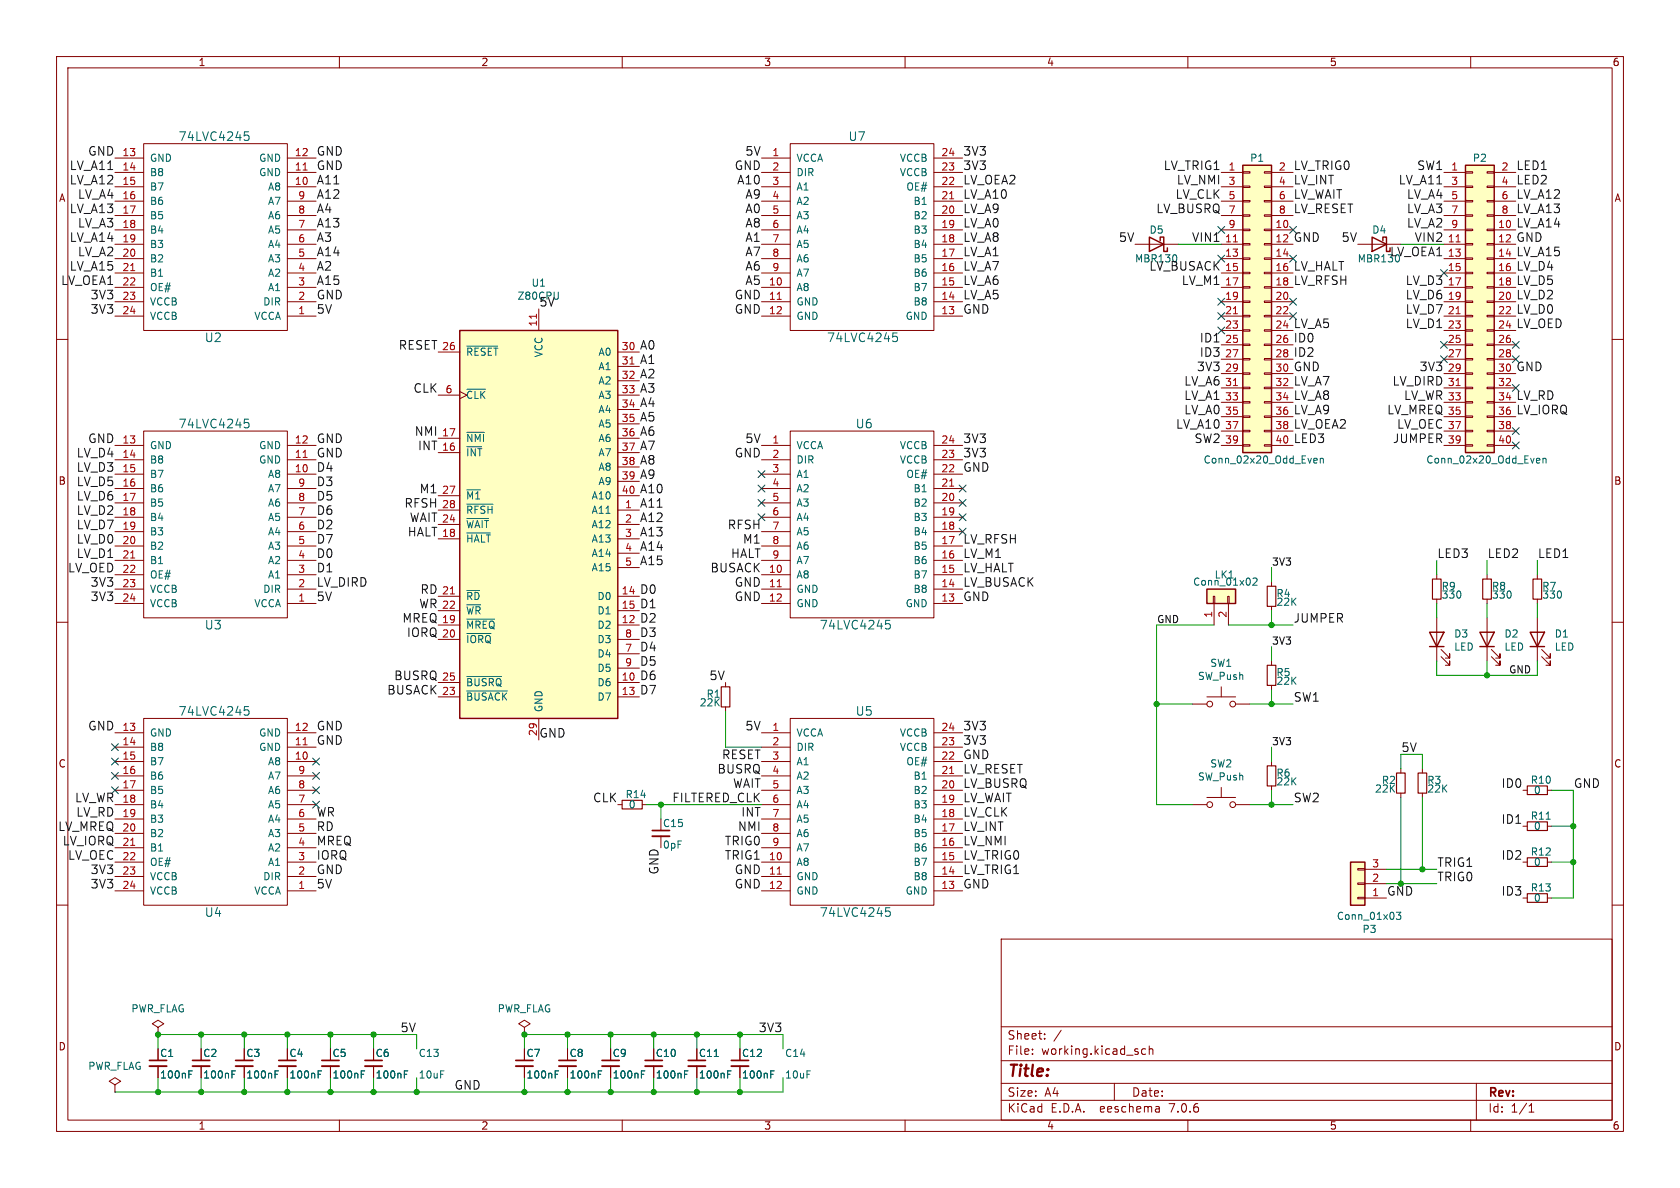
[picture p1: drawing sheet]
<svg xmlns="http://www.w3.org/2000/svg" width="297mm" height="210mm" viewBox="0 0 297 210" stroke-linecap="round" stroke-linejoin="round" font-family="sans-serif">
<defs><g id="words">
<text font-size="2.8" fill="#840000" x="178" y="190.9">Title:</text>
<g font-size="2.1" fill="#0f0f0f">
<text x="15.5" y="27.6">GND</text>
<text x="55.9" y="27.6">GND</text>
<text x="131.7" y="27.6">5V</text>
<text x="170.2" y="27.6">3V3</text>
<text x="12.3" y="32.7">LV_A12</text>
<text x="12.3" y="30.2">LV_A11</text>
<text x="13.7" y="35.2">LV_A4</text>
<text x="55.9" y="30.2">GND</text>
<text x="55.9" y="35.2">A12</text>
<text x="55.9" y="32.7">A11</text>
<text x="129.8" y="30.2">GND</text>
<text x="130.3" y="32.7">A10</text>
<text x="131.7" y="35.2">A9</text>
<text x="170.2" y="35.2">LV_A10</text>
<text x="170.2" y="32.7">LV_OEA2</text>
<text x="170.2" y="30.2">3V3</text>
<text x="205.7" y="30.2">LV_TRIG1</text>
<text x="207.8" y="35.2">LV_CLK</text>
<text x="208" y="32.7">LV_NMI</text>
<text x="228.6" y="35.2">LV_WAIT</text>
<text x="228.6" y="30.2">LV_TRIG0</text>
<text x="228.6" y="32.7">LV_INT</text>
<text x="247.2" y="32.7">LV_A11</text>
<text x="248.7" y="35.2">LV_A4</text>
<text x="250.5" y="30.2">SW1</text>
<text x="268" y="32.7">LED2</text>
<text x="268" y="35.2">LV_A12</text>
<text x="268" y="30.2">LED1</text>
<text x="12.3" y="37.8">LV_A13</text>
<text x="13.7" y="40.3">LV_A3</text>
<text x="55.9" y="37.8">A4</text>
<text x="55.9" y="40.3">A13</text>
<text x="131.7" y="37.8">A0</text>
<text x="131.7" y="40.3">A8</text>
<text x="170.2" y="40.3">LV_A0</text>
<text x="170.2" y="37.8">LV_A9</text>
<text x="204.4" y="37.8">LV_BUSRQ</text>
<text x="228.6" y="37.8">LV_RESET</text>
<text x="248.7" y="37.8">LV_A3</text>
<text x="248.7" y="40.3">LV_A2</text>
<text x="268" y="40.3">LV_A14</text>
<text x="268" y="37.8">LV_A13</text>
<text x="12.3" y="47.9">LV_A15</text>
<text x="12.3" y="42.9">LV_A14</text>
<text x="13.7" y="45.4">LV_A2</text>
<text x="55.9" y="45.4">A14</text>
<text x="55.9" y="47.9">A2</text>
<text x="55.9" y="42.9">A3</text>
<text x="131.7" y="47.9">A6</text>
<text x="131.7" y="42.9">A1</text>
<text x="131.7" y="45.4">A7</text>
<text x="170.2" y="45.4">LV_A1</text>
<text x="170.2" y="42.9">LV_A8</text>
<text x="170.2" y="47.9">LV_A7</text>
<text x="197.7" y="42.9">5V</text>
<text x="203.1" y="47.9">LV_BUSACK</text>
<text x="210.7" y="42.9">VIN1</text>
<text x="228.6" y="42.9">GND</text>
<text x="228.6" y="47.9">LV_HALT</text>
<text x="237.1" y="42.9">5V</text>
<text x="245.7" y="45.4">LV_OEA1</text>
<text x="250" y="42.9">VIN2</text>
<text x="268" y="45.4">LV_A15</text>
<text x="268" y="42.9">GND</text>
<text x="268" y="47.9">LV_D4</text>
<text x="10.7" y="50.5">LV_OEA1</text>
<text x="16" y="53">3V3</text>
<text x="55.9" y="50.5">A15</text>
<text x="55.9" y="53">GND</text>
<text x="129.8" y="53">GND</text>
<text x="131.7" y="50.5">A5</text>
<text x="170.2" y="50.5">LV_A6</text>
<text x="170.2" y="53">LV_A5</text>
<text x="208.9" y="50.5">LV_M1</text>
<text x="228.6" y="50.5">LV_RFSH</text>
<text x="248.4" y="50.5">LV_D3</text>
<text x="248.4" y="53">LV_D6</text>
<text x="268" y="53">LV_D2</text>
<text x="268" y="50.5">LV_D5</text>
<text x="16" y="55.6">3V3</text>
<text x="55.9" y="55.6">5V</text>
<text x="95.2" y="54.3">5V</text>
<text x="129.8" y="55.6">GND</text>
<text x="170.2" y="55.6">GND</text>
<text x="228.6" y="58.1">LV_A5</text>
<text x="248.4" y="55.6">LV_D7</text>
<text x="248.4" y="58.1">LV_D1</text>
<text x="268" y="55.6">LV_D0</text>
<text x="268" y="58.1">LV_OED</text>
<text x="70.4" y="61.9">RESET</text>
<text x="113" y="61.9">A0</text>
<text x="113" y="64.5">A1</text>
<text x="211.5" y="65.7">3V3</text>
<text x="212" y="60.6">ID1</text>
<text x="212" y="63.2">ID3</text>
<text x="228.6" y="65.7">GND</text>
<text x="228.6" y="60.6">ID0</text>
<text x="228.6" y="63.2">ID2</text>
<text x="250.9" y="65.7">3V3</text>
<text x="268" y="65.7">GND</text>
<text x="73" y="69.5">CLK</text>
<text x="113" y="67">A2</text>
<text x="113" y="69.5">A3</text>
<text x="209.3" y="70.8">LV_A1</text>
<text x="209.3" y="68.3">LV_A6</text>
<text x="228.6" y="70.8">LV_A8</text>
<text x="228.6" y="68.3">LV_A7</text>
<text x="246.1" y="68.3">LV_DIRD</text>
<text x="248.2" y="70.8">LV_WR</text>
<text x="268" y="70.8">LV_RD</text>
<text x="73.3" y="77.2">NMI</text>
<text x="113" y="77.2">A6</text>
<text x="113" y="72.1">A4</text>
<text x="113" y="74.6">A5</text>
<text x="207.8" y="75.9">LV_A10</text>
<text x="209.3" y="73.3">LV_A0</text>
<text x="228.6" y="73.3">LV_A9</text>
<text x="228.6" y="75.9">LV_OEA2</text>
<text x="245.2" y="73.3">LV_MREQ</text>
<text x="246.9" y="75.9">LV_OEC</text>
<text x="268" y="73.3">LV_IORQ</text>
<text x="13.5" y="81">LV_D4</text>
<text x="13.5" y="83.5">LV_D3</text>
<text x="15.5" y="78.4">GND</text>
<text x="55.9" y="83.5">D4</text>
<text x="55.9" y="81">GND</text>
<text x="55.9" y="78.4">GND</text>
<text x="73.8" y="79.7">INT</text>
<text x="113" y="82.2">A8</text>
<text x="113" y="79.7">A7</text>
<text x="129.8" y="81">GND</text>
<text x="131.7" y="78.4">5V</text>
<text x="170.2" y="81">3V3</text>
<text x="170.2" y="83.5">GND</text>
<text x="170.2" y="78.4">3V3</text>
<text x="211.1" y="78.4">SW2</text>
<text x="228.6" y="78.4">LED3</text>
<text x="246.2" y="78.4">JUMPER</text>
<text x="13.5" y="86">LV_D5</text>
<text x="13.5" y="88.6">LV_D6</text>
<text x="55.9" y="88.6">D5</text>
<text x="55.9" y="86">D3</text>
<text x="71.4" y="89.9">RFSH</text>
<text x="74.1" y="87.3">M1</text>
<text x="113" y="84.8">A9</text>
<text x="113" y="87.3">A10</text>
<text x="113" y="89.9">A11</text>
<text x="13.5" y="93.7">LV_D7</text>
<text x="13.5" y="91.1">LV_D2</text>
<text x="55.9" y="91.1">D6</text>
<text x="55.9" y="93.7">D2</text>
<text x="72" y="94.9">HALT</text>
<text x="72.4" y="92.4">WAIT</text>
<text x="113" y="92.4">A12</text>
<text x="113" y="94.9">A13</text>
<text x="128.6" y="93.7">RFSH</text>
<text x="12" y="101.3">LV_OED</text>
<text x="13.5" y="98.7">LV_D1</text>
<text x="13.5" y="96.2">LV_D0</text>
<text x="55.9" y="98.7">D0</text>
<text x="55.9" y="96.2">D7</text>
<text x="55.9" y="101.3">D1</text>
<text x="113" y="97.5">A14</text>
<text x="113" y="100">A15</text>
<text x="125.5" y="101.3">BUSACK</text>
<text x="129.2" y="98.7">HALT</text>
<text x="131.3" y="96.2">M1</text>
<text x="170.2" y="98.7">LV_M1</text>
<text x="170.2" y="96.2">LV_RFSH</text>
<text x="170.2" y="101.3">LV_HALT</text>
<text x="254" y="98.7">LED3</text>
<text x="262.9" y="98.7">LED2</text>
<text x="271.8" y="98.7">LED1</text>
<text x="16" y="106.4">3V3</text>
<text x="16" y="103.8">3V3</text>
<text x="55.9" y="106.4">5V</text>
<text x="55.9" y="103.8">LV_DIRD</text>
<text x="74.1" y="107.6">WR</text>
<text x="74.3" y="105.1">RD</text>
<text x="113" y="105.1">D0</text>
<text x="113" y="107.6">D1</text>
<text x="129.8" y="106.4">GND</text>
<text x="129.8" y="103.8">GND</text>
<text x="170.2" y="103.8">LV_BUSACK</text>
<text x="170.2" y="106.4">GND</text>
<text x="71.1" y="110.2">MREQ</text>
<text x="71.9" y="112.7">IORQ</text>
<text x="113" y="110.2">D2</text>
<text x="113" y="112.7">D3</text>
<text x="228.6" y="110.2">JUMPER</text>
<text x="113" y="117.8">D5</text>
<text x="113" y="115.3">D4</text>
<text x="68.4" y="122.9">BUSACK</text>
<text x="69.6" y="120.3">BUSRQ</text>
<text x="113" y="122.9">D7</text>
<text x="113" y="120.3">D6</text>
<text x="125.4" y="120.3">5V</text>
<text x="228.6" y="124.1">SW1</text>
<text x="15.5" y="129.2">GND</text>
<text x="55.9" y="129.2">GND</text>
<text x="55.9" y="131.8">GND</text>
<text x="95.2" y="130.5">GND</text>
<text x="131.7" y="129.2">5V</text>
<text x="170.2" y="131.8">3V3</text>
<text x="170.2" y="129.2">3V3</text>
<text x="126.8" y="136.8">BUSRQ</text>
<text x="127.6" y="134.3">RESET</text>
<text x="170.2" y="134.3">GND</text>
<text x="170.2" y="136.8">LV_RESET</text>
<text x="247.6" y="133">5V</text>
<text x="13.2" y="141.9">LV_WR</text>
<text x="104.8" y="141.9">CLK</text>
<text x="118.8" y="141.9">FILTERED_CLK</text>
<text x="129.5" y="139.4">WAIT</text>
<text x="170.2" y="141.9">LV_WAIT</text>
<text x="170.2" y="139.4">LV_BUSRQ</text>
<text x="228.6" y="141.9">SW2</text>
<text x="265.4" y="139.4">ID0</text>
<text x="278.1" y="139.4">GND</text>
<text x="10.2" y="147">LV_MREQ</text>
<text x="11" y="149.5">LV_IORQ</text>
<text x="13.4" y="144.5">LV_RD</text>
<text x="55.9" y="149.5">MREQ</text>
<text x="55.9" y="147">RD</text>
<text x="55.9" y="144.5">WR</text>
<text x="128.1" y="149.5">TRIG0</text>
<text x="130.4" y="147">NMI</text>
<text x="131" y="144.5">INT</text>
<text x="170.2" y="147">LV_INT</text>
<text x="170.2" y="149.5">LV_NMI</text>
<text x="170.2" y="144.5">LV_CLK</text>
<text x="265.4" y="145.7">ID1</text>
<text x="12" y="152.1">LV_OEC</text>
<text x="16" y="154.6">3V3</text>
<text x="55.9" y="154.6">GND</text>
<text x="55.9" y="152.1">IORQ</text>
<text x="116.5" y="154.7" transform="rotate(-90 116.5 154.7)">GND</text>
<text x="128.1" y="152.1">TRIG1</text>
<text x="129.8" y="154.6">GND</text>
<text x="170.2" y="154.6">LV_TRIG1</text>
<text x="170.2" y="152.1">LV_TRIG0</text>
<text x="254" y="155.9">TRIG0</text>
<text x="254" y="153.4">TRIG1</text>
<text x="265.4" y="152.1">ID2</text>
<text x="16" y="157.2">3V3</text>
<text x="55.9" y="157.2">5V</text>
<text x="129.8" y="157.2">GND</text>
<text x="170.2" y="157.2">GND</text>
<text x="265.4" y="158.4">ID3</text>
<text x="70.7" y="182.6">5V</text>
<text x="134.1" y="182.6">3V3</text>
<text x="80.3" y="192.7">GND</text>
</g>
<g font-size="2.1" fill="#006464">
<text x="31.5" y="25.1">74LVC4245</text>
<text x="149.9" y="25.1">U7</text>
<text x="36.1" y="60.7">U2</text>
<text x="146.1" y="60.7">74LVC4245</text>
<text x="31.5" y="75.9">74LVC4245</text>
<text x="151.2" y="75.9">U6</text>
<text x="36.1" y="111.5">U3</text>
<text x="144.8" y="111.5">74LVC4245</text>
<text x="31.5" y="126.7">74LVC4245</text>
<text x="151.2" y="126.7">U5</text>
<text x="36.1" y="162.3">U4</text>
<text x="144.8" y="162.3">74LVC4245</text>
</g>
<text font-size="2.1" fill="#009600" x="245.1" y="158.4">GND</text>
<g font-size="2.1" fill="#840000">
<text x="178" y="184">Sheet:</text>
<text x="178" y="186.7">File:</text>
<text x="184.1" y="186.7">working.kicad_sch</text>
<text x="178" y="196.9">KiCad</text>
<text x="178" y="194.1">Size:</text>
<text x="184.7" y="194.1">A4</text>
<text x="185.7" y="196.9">E.D.A.</text>
<text x="194.6" y="196.9">eeschema</text>
<text x="200" y="194.1">Date:</text>
<text x="207" y="196.9">7.0.6</text>
<text x="263" y="194.3">Rev:</text>
<text x="263" y="196.9">Id:</text>
<text x="267.1" y="196.9">1/1</text>
</g>
<g font-size="1.8" fill="#840000">
<text x="35" y="11.9">1</text>
<text x="85" y="11.9">2</text>
<text x="135" y="11.9">3</text>
<text x="185" y="11.9">4</text>
<text x="235" y="11.9">5</text>
<text x="285" y="11.9">6</text>
<text x="10.3" y="35.9">A</text>
<text x="285.3" y="35.9">A</text>
<text x="10.3" y="85.9">B</text>
<text x="285.3" y="85.9">B</text>
<text x="10.3" y="135.9">C</text>
<text x="285.3" y="135.9">C</text>
<text x="10.3" y="185.9">D</text>
<text x="285.3" y="185.9">D</text>
<text x="28.2" y="187">C1</text>
<text x="35.8" y="187">C2</text>
<text x="43.4" y="187">C3</text>
<text x="51.1" y="187">C4</text>
<text x="58.7" y="187">C5</text>
<text x="66.3" y="187">C6</text>
<text x="93" y="187">C7</text>
<text x="100.6" y="187">C8</text>
<text x="108.2" y="187">C9</text>
<text x="115.8" y="187">C10</text>
<text x="123.5" y="187">C11</text>
<text x="131.1" y="187">C12</text>
<text x="35" y="199.9">1</text>
<text x="85" y="199.9">2</text>
<text x="135" y="199.9">3</text>
<text x="185" y="199.9">4</text>
<text x="235" y="199.9">5</text>
<text x="285" y="199.9">6</text>
</g>
<g font-size="1.8" fill="#a90000">
<text x="21.5" y="27.7">13</text>
<text x="52" y="27.7">12</text>
<text x="136.5" y="27.7">1</text>
<text x="166.3" y="27.7">24</text>
<text x="21.5" y="30.2">14</text>
<text x="21.5" y="32.8">15</text>
<text x="21.5" y="35.3">16</text>
<text x="52" y="32.8">10</text>
<text x="52" y="30.2">11</text>
<text x="52.6" y="35.3">9</text>
<text x="136.5" y="30.2">2</text>
<text x="136.5" y="32.8">3</text>
<text x="136.5" y="35.3">4</text>
<text x="166.3" y="35.3">21</text>
<text x="166.3" y="32.8">22</text>
<text x="166.3" y="30.2">23</text>
<text x="217.1" y="30.2">1</text>
<text x="217.1" y="32.8">3</text>
<text x="217.1" y="35.3">5</text>
<text x="226" y="30.2">2</text>
<text x="226" y="32.8">4</text>
<text x="226" y="35.3">6</text>
<text x="256.5" y="30.2">1</text>
<text x="256.5" y="32.8">3</text>
<text x="256.5" y="35.3">5</text>
<text x="265.4" y="30.2">2</text>
<text x="265.4" y="32.8">4</text>
<text x="265.4" y="35.3">6</text>
<text x="21.5" y="37.8">17</text>
<text x="21.5" y="40.4">18</text>
<text x="52.6" y="40.4">7</text>
<text x="52.6" y="37.8">8</text>
<text x="136.5" y="37.8">5</text>
<text x="136.5" y="40.4">6</text>
<text x="166.3" y="40.4">19</text>
<text x="166.3" y="37.8">20</text>
<text x="217.1" y="37.8">7</text>
<text x="217.1" y="40.4">9</text>
<text x="225.4" y="40.4">10</text>
<text x="226" y="37.8">8</text>
<text x="256.5" y="37.8">7</text>
<text x="256.5" y="40.4">9</text>
<text x="264.8" y="40.4">10</text>
<text x="265.4" y="37.8">8</text>
<text x="21.5" y="42.9">19</text>
<text x="21.5" y="45.5">20</text>
<text x="52.6" y="45.5">5</text>
<text x="52.6" y="42.9">6</text>
<text x="136.5" y="42.9">7</text>
<text x="136.5" y="45.5">8</text>
<text x="166.3" y="45.5">17</text>
<text x="166.3" y="42.9">18</text>
<text x="216.5" y="42.9">11</text>
<text x="216.5" y="45.5">13</text>
<text x="225.4" y="42.9">12</text>
<text x="225.4" y="45.5">14</text>
<text x="255.9" y="42.9">11</text>
<text x="255.9" y="45.5">13</text>
<text x="264.8" y="42.9">12</text>
<text x="264.8" y="45.5">14</text>
<text x="21.5" y="48">21</text>
<text x="21.5" y="50.5">22</text>
<text x="21.5" y="53.1">23</text>
<text x="52.6" y="53.1">2</text>
<text x="52.6" y="50.5">3</text>
<text x="52.6" y="48">4</text>
<text x="135.8" y="50.5">10</text>
<text x="135.8" y="53.1">11</text>
<text x="136.5" y="48">9</text>
<text x="166.3" y="53.1">14</text>
<text x="166.3" y="50.5">15</text>
<text x="166.3" y="48">16</text>
<text x="216.5" y="48">15</text>
<text x="216.5" y="50.5">17</text>
<text x="216.5" y="53.1">19</text>
<text x="225.4" y="48">16</text>
<text x="225.4" y="50.5">18</text>
<text x="225.4" y="53.1">20</text>
<text x="255.9" y="48">15</text>
<text x="255.9" y="50.5">17</text>
<text x="255.9" y="53.1">19</text>
<text x="264.8" y="48">16</text>
<text x="264.8" y="50.5">18</text>
<text x="264.8" y="53.1">20</text>
<text x="21.5" y="55.6">24</text>
<text x="52.6" y="55.6">1</text>
<text x="95" y="57.8" transform="rotate(-90 95 57.8)">11</text>
<text x="135.8" y="55.6">12</text>
<text x="166.3" y="55.6">13</text>
<text x="216.5" y="55.6">21</text>
<text x="216.5" y="58.2">23</text>
<text x="225.4" y="55.6">22</text>
<text x="225.4" y="58.2">24</text>
<text x="255.9" y="55.6">21</text>
<text x="255.9" y="58.2">23</text>
<text x="264.8" y="55.6">22</text>
<text x="264.8" y="58.2">24</text>
<text x="78.1" y="62">26</text>
<text x="109.8" y="62">30</text>
<text x="109.8" y="64.5">31</text>
<text x="216.5" y="60.7">25</text>
<text x="216.5" y="63.2">27</text>
<text x="216.5" y="65.8">29</text>
<text x="225.4" y="60.7">26</text>
<text x="225.4" y="63.2">28</text>
<text x="225.4" y="65.8">30</text>
<text x="255.9" y="60.7">25</text>
<text x="255.9" y="63.2">27</text>
<text x="255.9" y="65.8">29</text>
<text x="264.8" y="60.7">26</text>
<text x="264.8" y="63.2">28</text>
<text x="264.8" y="65.8">30</text>
<text x="78.7" y="69.6">6</text>
<text x="109.8" y="67.1">32</text>
<text x="109.8" y="69.6">33</text>
<text x="216.5" y="68.3">31</text>
<text x="216.5" y="70.9">33</text>
<text x="225.4" y="68.3">32</text>
<text x="225.4" y="70.9">34</text>
<text x="255.9" y="68.3">31</text>
<text x="255.9" y="70.9">33</text>
<text x="264.8" y="68.3">32</text>
<text x="264.8" y="70.9">34</text>
<text x="78.1" y="77.2">17</text>
<text x="109.8" y="72.1">34</text>
<text x="109.8" y="74.7">35</text>
<text x="109.8" y="77.2">36</text>
<text x="216.5" y="73.4">35</text>
<text x="216.5" y="75.9">37</text>
<text x="225.4" y="73.4">36</text>
<text x="225.4" y="75.9">38</text>
<text x="255.9" y="73.4">35</text>
<text x="255.9" y="75.9">37</text>
<text x="264.8" y="73.4">36</text>
<text x="264.8" y="75.9">38</text>
<text x="21.5" y="78.5">13</text>
<text x="21.5" y="81">14</text>
<text x="21.5" y="83.6">15</text>
<text x="52" y="83.6">10</text>
<text x="52" y="81">11</text>
<text x="52" y="78.5">12</text>
<text x="78.1" y="79.8">16</text>
<text x="109.8" y="79.8">37</text>
<text x="109.8" y="82.3">38</text>
<text x="136.5" y="78.5">1</text>
<text x="136.5" y="81">2</text>
<text x="136.5" y="83.6">3</text>
<text x="166.3" y="83.6">22</text>
<text x="166.3" y="81">23</text>
<text x="166.3" y="78.5">24</text>
<text x="216.5" y="78.5">39</text>
<text x="225.4" y="78.5">40</text>
<text x="255.9" y="78.5">39</text>
<text x="264.8" y="78.5">40</text>
<text x="21.5" y="86.1">16</text>
<text x="21.5" y="88.6">17</text>
<text x="52.6" y="88.6">8</text>
<text x="52.6" y="86.1">9</text>
<text x="78.1" y="87.4">27</text>
<text x="78.1" y="89.9">28</text>
<text x="109.8" y="84.8">39</text>
<text x="109.8" y="87.4">40</text>
<text x="110.4" y="89.9">1</text>
<text x="136.5" y="86.1">4</text>
<text x="136.5" y="88.6">5</text>
<text x="166.3" y="88.6">20</text>
<text x="166.3" y="86.1">21</text>
<text x="21.5" y="91.2">18</text>
<text x="21.5" y="93.7">19</text>
<text x="52.6" y="93.7">6</text>
<text x="52.6" y="91.2">7</text>
<text x="78.1" y="95">18</text>
<text x="78.1" y="92.5">24</text>
<text x="110.4" y="92.5">2</text>
<text x="110.4" y="95">3</text>
<text x="136.5" y="91.2">6</text>
<text x="136.5" y="93.7">7</text>
<text x="166.3" y="93.7">18</text>
<text x="166.3" y="91.2">19</text>
<text x="21.5" y="96.3">20</text>
<text x="21.5" y="98.8">21</text>
<text x="21.5" y="101.3">22</text>
<text x="52.6" y="101.3">3</text>
<text x="52.6" y="98.8">4</text>
<text x="52.6" y="96.3">5</text>
<text x="110.4" y="97.5">4</text>
<text x="110.4" y="100.1">5</text>
<text x="135.8" y="101.3">10</text>
<text x="136.5" y="96.3">8</text>
<text x="136.5" y="98.8">9</text>
<text x="166.3" y="101.3">15</text>
<text x="166.3" y="98.8">16</text>
<text x="166.3" y="96.3">17</text>
<text x="21.5" y="103.9">23</text>
<text x="21.5" y="106.4">24</text>
<text x="52.6" y="106.4">1</text>
<text x="52.6" y="103.9">2</text>
<text x="78.1" y="105.2">21</text>
<text x="78.1" y="107.7">22</text>
<text x="109.8" y="105.2">14</text>
<text x="109.8" y="107.7">15</text>
<text x="135.8" y="103.9">11</text>
<text x="135.8" y="106.4">12</text>
<text x="166.3" y="106.4">13</text>
<text x="166.3" y="103.9">14</text>
<text x="78.1" y="110.2">19</text>
<text x="78.1" y="112.8">20</text>
<text x="109.8" y="110.2">12</text>
<text x="110.4" y="112.8">8</text>
<text x="214.4" y="109.3" transform="rotate(-90 214.4 109.3)">1</text>
<text x="216.9" y="109.3" transform="rotate(-90 216.9 109.3)">2</text>
<text x="110.4" y="115.3">7</text>
<text x="110.4" y="117.9">9</text>
<text x="78.1" y="122.9">23</text>
<text x="78.1" y="120.4">25</text>
<text x="109.8" y="120.4">10</text>
<text x="109.8" y="122.9">13</text>
<text x="21.5" y="129.3">13</text>
<text x="21.5" y="131.8">14</text>
<text x="52" y="131.8">11</text>
<text x="52" y="129.3">12</text>
<text x="136.5" y="129.3">1</text>
<text x="136.5" y="131.8">2</text>
<text x="166.3" y="131.8">23</text>
<text x="166.3" y="129.3">24</text>
<text x="21.5" y="134.4">15</text>
<text x="21.5" y="136.9">16</text>
<text x="52" y="134.4">10</text>
<text x="52.6" y="136.9">9</text>
<text x="136.5" y="134.4">3</text>
<text x="136.5" y="136.9">4</text>
<text x="166.3" y="136.9">21</text>
<text x="166.3" y="134.4">22</text>
<text x="21.5" y="139.4">17</text>
<text x="21.5" y="142">18</text>
<text x="52.6" y="142">7</text>
<text x="52.6" y="139.4">8</text>
<text x="136.5" y="139.4">5</text>
<text x="136.5" y="142">6</text>
<text x="166.3" y="142">19</text>
<text x="166.3" y="139.4">20</text>
<text x="21.5" y="144.5">19</text>
<text x="21.5" y="147.1">20</text>
<text x="21.5" y="149.6">21</text>
<text x="52.6" y="149.6">4</text>
<text x="52.6" y="147.1">5</text>
<text x="52.6" y="144.5">6</text>
<text x="136.5" y="144.5">7</text>
<text x="136.5" y="147.1">8</text>
<text x="136.5" y="149.6">9</text>
<text x="166.3" y="149.6">16</text>
<text x="166.3" y="147.1">17</text>
<text x="166.3" y="144.5">18</text>
<text x="21.5" y="152.1">22</text>
<text x="21.5" y="154.7">23</text>
<text x="52.6" y="154.7">2</text>
<text x="52.6" y="152.1">3</text>
<text x="135.8" y="152.1">10</text>
<text x="135.8" y="154.7">11</text>
<text x="166.3" y="154.7">14</text>
<text x="166.3" y="152.1">15</text>
<text x="242.5" y="156">2</text>
<text x="242.5" y="153.4">3</text>
<text x="21.5" y="157.2">24</text>
<text x="52.6" y="157.2">1</text>
<text x="135.8" y="157.2">12</text>
<text x="166.3" y="157.2">13</text>
<text x="242.5" y="158.5">1</text>
</g>
<g font-size="1.8" fill="#006464">
<text x="26.4" y="28.8">GND</text>
<text x="45.7" y="28.8">GND</text>
<text x="140.7" y="28.8">VCCA</text>
<text x="159" y="28.8">VCCB</text>
<text x="220.9" y="28.8">P1</text>
<text x="260.3" y="28.8">P2</text>
<text x="26.4" y="31.3">B8</text>
<text x="26.4" y="33.9">B7</text>
<text x="45.7" y="31.3">GND</text>
<text x="47.3" y="33.9">A8</text>
<text x="140.7" y="31.3">DIR</text>
<text x="140.7" y="33.9">A1</text>
<text x="159" y="31.3">VCCB</text>
<text x="160.1" y="33.9">OE#</text>
<text x="26.4" y="36.4">B6</text>
<text x="26.4" y="39">B5</text>
<text x="26.4" y="41.5">B4</text>
<text x="47.3" y="41.5">A5</text>
<text x="47.3" y="39">A6</text>
<text x="47.3" y="36.4">A7</text>
<text x="140.7" y="36.4">A2</text>
<text x="140.7" y="39">A3</text>
<text x="140.7" y="41.5">A4</text>
<text x="161.4" y="41.5">B3</text>
<text x="161.4" y="39">B2</text>
<text x="161.4" y="36.4">B1</text>
<text x="203.1" y="41.5">D5</text>
<text x="242.5" y="41.5">D4</text>
<text x="26.4" y="44">B3</text>
<text x="26.4" y="46.6">B2</text>
<text x="47.3" y="46.6">A3</text>
<text x="47.3" y="44">A4</text>
<text x="140.7" y="44">A5</text>
<text x="140.7" y="46.6">A6</text>
<text x="161.4" y="46.6">B5</text>
<text x="161.4" y="44">B4</text>
<text x="26.4" y="49.1">B1</text>
<text x="26.4" y="51.7">OE#</text>
<text x="47.3" y="51.7">A1</text>
<text x="47.3" y="49.1">A2</text>
<text x="91.4" y="53.2">Z80CPU</text>
<text x="93.9" y="50.9">U1</text>
<text x="140.7" y="51.7">A8</text>
<text x="140.7" y="49.1">A7</text>
<text x="161.4" y="51.7">B7</text>
<text x="161.4" y="49.1">B6</text>
<text x="26.4" y="54.2">VCCB</text>
<text x="26.4" y="56.7">VCCB</text>
<text x="44.9" y="56.7">VCCA</text>
<text x="46.4" y="54.2">DIR</text>
<text x="140.7" y="54.2">GND</text>
<text x="140.7" y="56.7">GND</text>
<text x="160" y="56.7">GND</text>
<text x="161.4" y="54.2">B8</text>
<text x="82.3" y="63.1">~{RESET}</text>
<text x="96.1" y="63.3" transform="rotate(-90 96.1 63.3)">VCC</text>
<text x="105.7" y="63.1">A0</text>
<text x="105.7" y="65.6">A1</text>
<text x="82.3" y="70.7">~{CLK}</text>
<text x="105.7" y="68.2">A2</text>
<text x="105.7" y="70.7">A3</text>
<text x="105.7" y="73.3">A4</text>
<text x="105.7" y="75.8">A5</text>
<text x="26.4" y="79.6">GND</text>
<text x="26.4" y="82.1">B8</text>
<text x="45.7" y="82.1">GND</text>
<text x="45.7" y="79.6">GND</text>
<text x="82.3" y="80.9">~{INT}</text>
<text x="82.3" y="78.3">~{NMI}</text>
<text x="105.7" y="78.3">A6</text>
<text x="105.7" y="80.9">A7</text>
<text x="105.7" y="83.4">A8</text>
<text x="140.7" y="79.6">VCCA</text>
<text x="140.7" y="82.1">DIR</text>
<text x="159" y="82.1">VCCB</text>
<text x="159" y="79.6">VCCB</text>
<text x="212.7" y="82.1">Conn_02x20_Odd_Even</text>
<text x="252.1" y="82.1">Conn_02x20_Odd_Even</text>
<text x="26.4" y="84.7">B7</text>
<text x="26.4" y="87.2">B6</text>
<text x="26.4" y="89.8">B5</text>
<text x="47.3" y="84.7">A8</text>
<text x="47.3" y="89.8">A6</text>
<text x="47.3" y="87.2">A7</text>
<text x="82.3" y="88.5">~{M1}</text>
<text x="104.5" y="88.5">A10</text>
<text x="105.7" y="86">A9</text>
<text x="140.7" y="84.7">A1</text>
<text x="140.7" y="87.2">A2</text>
<text x="140.7" y="89.8">A3</text>
<text x="160.1" y="84.7">OE#</text>
<text x="161.4" y="89.8">B2</text>
<text x="161.4" y="87.2">B1</text>
<text x="26.4" y="92.3">B4</text>
<text x="26.4" y="94.8">B3</text>
<text x="47.3" y="94.8">A4</text>
<text x="47.3" y="92.3">A5</text>
<text x="82.3" y="93.6">~{WAIT}</text>
<text x="82.3" y="91">~{RFSH}</text>
<text x="104.5" y="91">A11</text>
<text x="104.5" y="93.6">A12</text>
<text x="140.7" y="92.3">A4</text>
<text x="140.7" y="94.8">A5</text>
<text x="161.4" y="94.8">B4</text>
<text x="161.4" y="92.3">B3</text>
<text x="26.4" y="97.4">B2</text>
<text x="26.4" y="99.9">B1</text>
<text x="47.3" y="99.9">A2</text>
<text x="47.3" y="97.4">A3</text>
<text x="82.3" y="96.1">~{HALT}</text>
<text x="104.5" y="96.1">A13</text>
<text x="104.5" y="98.7">A14</text>
<text x="104.5" y="101.2">A15</text>
<text x="140.7" y="97.4">A6</text>
<text x="140.7" y="99.9">A7</text>
<text x="161.4" y="99.9">B6</text>
<text x="161.4" y="97.4">B5</text>
<text x="26.4" y="102.5">OE#</text>
<text x="26.4" y="105">VCCB</text>
<text x="26.4" y="107.5">VCCB</text>
<text x="44.9" y="107.5">VCCA</text>
<text x="46.4" y="105">DIR</text>
<text x="47.3" y="102.5">A1</text>
<text x="82.3" y="106.3">~{RD}</text>
<text x="105.5" y="106.3">D0</text>
<text x="140.7" y="102.5">A8</text>
<text x="140.7" y="105">GND</text>
<text x="140.7" y="107.5">GND</text>
<text x="160" y="107.5">GND</text>
<text x="161.4" y="105">B8</text>
<text x="161.4" y="102.5">B7</text>
<text x="210.8" y="103.7">Conn_01x02</text>
<text x="214.6" y="102.5">LK1</text>
<text x="225.6" y="105.8">R4</text>
<text x="225.6" y="107.3">22K</text>
<text x="254.8" y="104.5">R9</text>
<text x="254.8" y="106">330</text>
<text x="263.7" y="104.5">R8</text>
<text x="263.7" y="106">330</text>
<text x="272.6" y="104.5">R7</text>
<text x="272.6" y="106">330</text>
<text x="82.3" y="111.4">~{MREQ}</text>
<text x="82.3" y="113.9">~{IORQ}</text>
<text x="82.3" y="108.8">~{WR}</text>
<text x="105.5" y="111.4">D2</text>
<text x="105.5" y="108.8">D1</text>
<text x="105.5" y="113.9">D3</text>
<text x="257" y="112.9">D3</text>
<text x="265.9" y="112.9">D2</text>
<text x="274.8" y="112.9">D1</text>
<text x="105.5" y="116.4">D4</text>
<text x="105.5" y="119">D5</text>
<text x="213.9" y="118.1">SW1</text>
<text x="225.6" y="119.7">R5</text>
<text x="257" y="115.2">LED</text>
<text x="265.9" y="115.2">LED</text>
<text x="274.8" y="115.2">LED</text>
<text x="82.3" y="124.1">~{BUSACK}</text>
<text x="82.3" y="121.5">~{BUSRQ}</text>
<text x="96.1" y="126" transform="rotate(-90 96.1 126)">GND</text>
<text x="105.5" y="121.5">D6</text>
<text x="105.5" y="124.1">D7</text>
<text x="123.6" y="125.1">22K</text>
<text x="124.8" y="123.5">R1</text>
<text x="211.7" y="120.4">SW_Push</text>
<text x="225.6" y="121.3">22K</text>
<text x="26.4" y="130.4">GND</text>
<text x="45.7" y="130.4">GND</text>
<text x="140.7" y="130.4">VCCA</text>
<text x="159" y="130.4">VCCB</text>
<text x="26.4" y="132.9">B8</text>
<text x="26.4" y="135.5">B7</text>
<text x="45.7" y="132.9">GND</text>
<text x="47.3" y="135.5">A8</text>
<text x="140.7" y="132.9">DIR</text>
<text x="140.7" y="135.5">A1</text>
<text x="159" y="132.9">VCCB</text>
<text x="160.1" y="135.5">OE#</text>
<text x="213.9" y="135.9">SW2</text>
<text x="225.6" y="137.5">R6</text>
<text x="26.4" y="138">B6</text>
<text x="26.4" y="140.6">B5</text>
<text x="26.4" y="143.1">B4</text>
<text x="47.3" y="143.1">A5</text>
<text x="47.3" y="140.6">A6</text>
<text x="47.3" y="138">A7</text>
<text x="110.5" y="141.3">R14</text>
<text x="111.1" y="143.1">0</text>
<text x="140.7" y="138">A2</text>
<text x="140.7" y="140.6">A3</text>
<text x="140.7" y="143.1">A4</text>
<text x="161.4" y="143.1">B3</text>
<text x="161.4" y="140.6">B2</text>
<text x="161.4" y="138">B1</text>
<text x="211.7" y="138.2">SW_Push</text>
<text x="225.6" y="139">22K</text>
<text x="243" y="140.3">22K</text>
<text x="244.2" y="138.8">R2</text>
<text x="252.2" y="138.8">R3</text>
<text x="252.2" y="140.3">22K</text>
<text x="270.5" y="138.7">R10</text>
<text x="271.1" y="140.6">0</text>
<text x="26.4" y="145.6">B3</text>
<text x="26.4" y="148.2">B2</text>
<text x="47.3" y="148.2">A3</text>
<text x="47.3" y="145.6">A4</text>
<text x="117.1" y="146.4">C15</text>
<text x="140.7" y="145.6">A5</text>
<text x="140.7" y="148.2">A6</text>
<text x="161.4" y="148.2">B5</text>
<text x="161.4" y="145.6">B4</text>
<text x="270.5" y="145.1">R11</text>
<text x="271.1" y="146.9">0</text>
<text x="26.4" y="150.7">B1</text>
<text x="26.4" y="153.3">OE#</text>
<text x="26.4" y="155.8">VCCB</text>
<text x="46.4" y="155.8">DIR</text>
<text x="47.3" y="153.3">A1</text>
<text x="47.3" y="150.7">A2</text>
<text x="117.1" y="150.2">0pF</text>
<text x="140.7" y="153.3">A8</text>
<text x="140.7" y="155.8">GND</text>
<text x="140.7" y="150.7">A7</text>
<text x="161.4" y="155.8">B8</text>
<text x="161.4" y="153.3">B7</text>
<text x="161.4" y="150.7">B6</text>
<text x="270.5" y="151.4">R12</text>
<text x="271.1" y="153.3">0</text>
<text x="26.4" y="158.3">VCCB</text>
<text x="44.9" y="158.3">VCCA</text>
<text x="140.7" y="158.3">GND</text>
<text x="160" y="158.3">GND</text>
<text x="270.5" y="157.8">R13</text>
<text x="271.1" y="159.6">0</text>
<text x="236.2" y="162.8">Conn_01x03</text>
<text x="240.8" y="165.1">P3</text>
<text x="23.1" y="179.2">PWR_FLAG</text>
<text x="87.9" y="179.2">PWR_FLAG</text>
<text x="15.5" y="189.3">PWR_FLAG</text>
<text x="28.2" y="190.9">100nF</text>
<text x="35.8" y="190.9">100nF</text>
<text x="43.4" y="190.9">100nF</text>
<text x="51.1" y="190.9">100nF</text>
<text x="58.7" y="190.9">100nF</text>
<text x="66.3" y="190.9">100nF</text>
<text x="73.9" y="187">C13</text>
<text x="73.9" y="190.9">10uF</text>
<text x="93" y="190.9">100nF</text>
<text x="100.6" y="190.9">100nF</text>
<text x="108.2" y="190.9">100nF</text>
<text x="115.8" y="190.9">100nF</text>
<text x="123.5" y="190.9">100nF</text>
<text x="131.1" y="190.9">100nF</text>
<text x="138.7" y="187">C14</text>
<text x="138.7" y="190.9">10uF</text>
</g>
<g font-size="1.8" fill="#0f0f0f">
<text x="200.6" y="46.6">MBR130</text>
<text x="239.9" y="46.6">MBR130</text>
<text x="224.8" y="100.1">3V3</text>
<text x="204.5" y="110.2">GND</text>
<text x="224.8" y="114">3V3</text>
<text x="266.7" y="119.1">GND</text>
<text x="95" y="130.2" transform="rotate(-90 95 130.2)">29</text>
<text x="224.8" y="131.8">3V3</text>
</g>
</g></defs>
<g fill="none" stroke="#840000" stroke-width=".18">
<path d="M10 10h277v190h-277zM12 12h273v186h-273zM60 10v2M110 10v2M160 10v2M210 10v2M260 10v2M20.3 30.5h5.1M20.3 33h5.1M20.3 35.6h5.1M20.3 38.1h5.1M20.3 27.9h5.1"/>
<path d="M25.4 25.4h25.4v33h-25.4zM50.8 30.5h5.1M50.8 33h5.1M50.8 35.6h5.1M50.8 38.1h5.1M50.8 27.9h5.1M134.6 30.5h5.1M134.6 33h5.1M134.6 35.6h5.1M134.6 38.1h5.1M134.6 27.9h5.1M139.7 25.4h25.4v33h-25.4z"/>
<path d="M165.1 30.5h5.1M165.1 33h5.1M165.1 35.6h5.1M165.1 38.1h5.1M165.1 27.9h5.1M215.9 30.5h3.8M215.9 33h3.8M215.9 35.6h3.8M215.9 38.1h3.8M219.7 38h1.3v.2h-1.3zM219.7 35.4h1.3v.3h-1.3zM219.7 32.9h1.3v.2h-1.3z"/>
<path d="M219.7 30.4h1.3v.2h-1.3zM223.5 38h1.3v.2h-1.3zM223.5 35.4h1.3v.3h-1.3zM223.5 32.9h1.3v.2h-1.3zM223.5 30.4h1.3v.2h-1.3zM224.8 30.5h3.8M224.8 33h3.8M224.8 35.6h3.8M224.8 38.1h3.8M255.3 30.5h3.8M255.3 33h3.8M255.3 35.6h3.8"/>
<path d="M255.3 38.1h3.8M259.1 38h1.2v.2h-1.2zM259.1 35.4h1.2v.3h-1.2zM259.1 32.9h1.2v.2h-1.2zM259.1 30.4h1.2v.2h-1.2zM262.9 38h1.3v.2h-1.3zM262.9 35.4h1.3v.3h-1.3zM262.9 32.9h1.3v.2h-1.3zM262.9 30.4h1.3v.2h-1.3zM264.2 30.5h3.8M264.2 33h3.8M264.2 35.6h3.8"/>
<path d="M264.2 38.1h3.8M10 60h2M20.3 43.2h5.1M20.3 40.6h5.1M20.3 45.7h5.1M20.3 48.3h5.1M20.3 50.8h5.1M20.3 53.3h5.1M20.3 55.9h5.1M50.8 43.2h5.1M50.8 40.6h5.1M50.8 45.7h5.1"/>
<path d="M50.8 48.3h5.1M50.8 50.8h5.1M50.8 53.3h5.1M50.8 55.9h5.1M95.2 54.6v3.8M134.6 43.2h5.1M134.6 40.6h5.1M134.6 45.7h5.1M134.6 48.3h5.1M134.6 50.8h5.1M134.6 53.3h5.1M134.6 55.9h5.1"/>
<path d="M165.1 43.2h5.1M165.1 40.6h5.1M165.1 45.7h5.1M165.1 48.3h5.1M165.1 50.8h5.1M165.1 53.3h5.1M165.1 55.9h5.1M200.7 43.2h7.6M215.9 43.2h3.8M215.9 40.6h3.8M215.9 45.7h3.8M215.9 48.3h3.8"/>
<path d="M215.9 50.8h3.8M215.9 53.3h3.8M215.9 55.9h3.8M215.9 58.4h3.8M219.7 58.3h1.3v.2h-1.3zM219.7 55.8h1.3v.2h-1.3zM219.7 53.2h1.3v.3h-1.3zM219.7 50.7h1.3v.2h-1.3zM219.7 48.1h1.3v.3h-1.3zM219.7 45.6h1.3v.2h-1.3zM219.7 43.1h1.3v.2h-1.3zM219.7 40.5h1.3v.3h-1.3z"/>
<path d="M223.5 58.3h1.3v.2h-1.3zM223.5 55.8h1.3v.2h-1.3zM223.5 53.2h1.3v.3h-1.3zM223.5 50.7h1.3v.2h-1.3zM223.5 48.1h1.3v.3h-1.3zM223.5 45.6h1.3v.2h-1.3zM223.5 43.1h1.3v.2h-1.3zM223.5 40.5h1.3v.3h-1.3zM224.8 43.2h3.8M224.8 40.6h3.8M224.8 45.7h3.8M224.8 48.3h3.8"/>
<path d="M224.8 50.8h3.8M224.8 53.3h3.8M224.8 55.9h3.8M224.8 58.4h3.8M240 43.2h5.1M255.3 43.2h3.8M255.3 40.6h3.8M255.3 45.7h3.8M255.3 48.3h3.8M255.3 50.8h3.8M255.3 53.3h3.8M255.3 55.9h3.8"/>
<path d="M255.3 58.4h3.8M259.1 58.3h1.2v.2h-1.2zM259.1 55.8h1.2v.2h-1.2zM259.1 53.2h1.2v.3h-1.2zM259.1 50.7h1.2v.2h-1.2zM259.1 48.1h1.2v.3h-1.2zM259.1 45.6h1.2v.2h-1.2zM259.1 43.1h1.2v.2h-1.2zM259.1 40.5h1.2v.3h-1.2zM262.9 58.3h1.3v.2h-1.3zM262.9 55.8h1.3v.2h-1.3zM262.9 53.2h1.3v.3h-1.3z"/>
<path d="M262.9 50.7h1.3v.2h-1.3zM262.9 48.1h1.3v.3h-1.3zM262.9 45.6h1.3v.2h-1.3zM262.9 43.1h1.3v.2h-1.3zM262.9 40.5h1.3v.3h-1.3zM264.2 43.2h3.8M264.2 40.6h3.8M264.2 45.7h3.8M264.2 48.3h3.8M264.2 50.8h3.8M264.2 53.3h3.8M264.2 55.9h3.8"/>
<path d="M264.2 58.4h3.8M285 60h2M20.3 78.7h5.1M25.4 76.2h25.4v33h-25.4zM50.8 78.7h5.1M77.5 77.5h3.8M77.5 62.2h3.8M77.5 69.9h3.8M81.3 69.2l1.2 .7-1.2 .6M109.2 77.5h3.8M109.2 62.2h3.8M109.2 64.8h3.8"/>
<path d="M109.2 67.3h3.8M109.2 69.9h3.8M109.2 72.4h3.8M109.2 74.9h3.8M134.6 78.7h5.1M139.7 76.2h25.4v33h-25.4zM165.1 78.7h5.1M215.9 61h3.8M215.9 63.5h3.8M215.9 66h3.8M215.9 68.6h3.8M215.9 71.1h3.8"/>
<path d="M215.9 73.7h3.8M215.9 76.2h3.8M215.9 78.7h3.8M219.7 78.6h1.3v.3h-1.3zM219.7 76.1h1.3v.2h-1.3zM219.7 73.5h1.3v.3h-1.3zM219.7 71h1.3v.2h-1.3zM219.7 68.5h1.3v.2h-1.3zM219.7 65.9h1.3v.3h-1.3zM219.7 63.4h1.3v.2h-1.3zM219.7 60.8h1.3v.3h-1.3zM223.5 78.6h1.3v.3h-1.3z"/>
<path d="M223.5 76.1h1.3v.2h-1.3zM223.5 73.5h1.3v.3h-1.3zM223.5 71h1.3v.2h-1.3zM223.5 68.5h1.3v.2h-1.3zM223.5 65.9h1.3v.3h-1.3zM223.5 63.4h1.3v.2h-1.3zM223.5 60.8h1.3v.3h-1.3zM224.8 61h3.8M224.8 63.5h3.8M224.8 66h3.8M224.8 68.6h3.8M224.8 71.1h3.8"/>
<path d="M224.8 73.7h3.8M224.8 76.2h3.8M224.8 78.7h3.8M255.3 61h3.8M255.3 63.5h3.8M255.3 66h3.8M255.3 68.6h3.8M255.3 71.1h3.8M255.3 73.7h3.8M255.3 76.2h3.8M255.3 78.7h3.8M259.1 78.6h1.2v.3h-1.2z"/>
<path d="M259.1 76.1h1.2v.2h-1.2zM259.1 73.5h1.2v.3h-1.2zM259.1 71h1.2v.2h-1.2zM259.1 68.5h1.2v.2h-1.2zM259.1 65.9h1.2v.3h-1.2zM259.1 63.4h1.2v.2h-1.2zM259.1 60.8h1.2v.3h-1.2zM262.9 78.6h1.3v.3h-1.3zM262.9 76.1h1.3v.2h-1.3zM262.9 73.5h1.3v.3h-1.3zM262.9 71h1.3v.2h-1.3zM262.9 68.5h1.3v.2h-1.3z"/>
<path d="M262.9 65.9h1.3v.3h-1.3zM262.9 63.4h1.3v.2h-1.3zM262.9 60.8h1.3v.3h-1.3zM264.2 61h3.8M264.2 63.5h3.8M264.2 66h3.8M264.2 68.6h3.8M264.2 71.1h3.8M264.2 73.7h3.8M264.2 76.2h3.8M264.2 78.7h3.8M20.3 83.8h5.1"/>
<path d="M20.3 81.3h5.1M20.3 86.4h5.1M20.3 88.9h5.1M20.3 91.4h5.1M20.3 94h5.1M20.3 96.5h5.1M20.3 99.1h5.1M50.8 83.8h5.1M50.8 81.3h5.1M50.8 86.4h5.1M50.8 88.9h5.1M50.8 91.4h5.1"/>
<path d="M50.8 94h5.1M50.8 96.5h5.1M50.8 99.1h5.1M77.5 90.2h3.8M77.5 80h3.8M77.5 95.3h3.8M77.5 92.7h3.8M77.5 87.6h3.8M109.2 90.2h3.8M109.2 80h3.8M109.2 95.3h3.8M109.2 92.7h3.8"/>
<path d="M109.2 87.6h3.8M109.2 82.6h3.8M109.2 85.1h3.8M109.2 97.8h3.8M134.6 83.8h5.1M134.6 81.3h5.1M134.6 86.4h5.1M134.6 88.9h5.1M134.6 91.4h5.1M134.6 94h5.1M134.6 96.5h5.1M134.6 99.1h5.1"/>
<path d="M165.1 83.8h5.1M165.1 81.3h5.1M165.1 86.4h5.1M165.1 88.9h5.1M165.1 91.4h5.1M165.1 94h5.1M165.1 96.5h5.1M165.1 99.1h5.1M10 110h2M20.3 106.7h5.1M20.3 104.1h5.1M20.3 101.6h5.1"/>
<path d="M50.8 106.7h5.1M50.8 104.1h5.1M50.8 101.6h5.1M77.5 110.5h3.8M77.5 105.4h3.8M77.5 108h3.8M77.5 113h3.8M109.2 110.5h3.8M109.2 105.4h3.8M109.2 108h3.8M109.2 113h3.8M109.2 100.3h3.8"/>
<path d="M109.2 115.6h3.8M109.2 118.1h3.8M134.6 106.7h5.1M134.6 104.1h5.1M134.6 101.6h5.1M165.1 106.7h5.1M165.1 104.1h5.1M165.1 101.6h5.1M214.5 105.4h.3v1.3h-.3zM214.6 106.7v3.8M217 105.4h.3v1.3h-.3zM217.2 106.7v3.8"/>
<path d="M224.8 102.9v.7M224.8 107.2v.8M224.8 116.8v.8M254 101.6v.8M254 105.9v.8M254 109.2v7.6M254.8 116.1l1.5 1.5v-.8v.8h-.8M254.8 114.8l1.5 1.5v-.7v.7h-.8M262.9 101.6v.8M262.9 105.9v.8M262.9 109.2v7.6M263.7 116.1l1.5 1.5v-.8v.8h-.8"/>
<path d="M263.7 114.8l1.5 1.5v-.7v.7h-.8M271.8 101.6v.8M271.8 105.9v.8M271.8 109.2v7.6M272.5 116.1l1.6 1.5v-.8v.8h-.8M272.5 114.8l1.6 1.5v-.7v.7h-.8M285 110h2M20.3 139.7h5.1M20.3 129.5h5.1M20.3 132.1h5.1M20.3 137.2h5.1M20.3 134.6h5.1"/>
<path d="M25.4 127h25.4v33h-25.4zM50.8 139.7h5.1M50.8 129.5h5.1M50.8 132.1h5.1M50.8 137.2h5.1M50.8 134.6h5.1M77.5 123.2h3.8M77.5 120.7h3.8M95.2 127v3.8M109.2 123.2h3.8M109.2 120.7h3.8M128.3 120.7v.7"/>
<path d="M128.3 125v.7M134.6 139.7h5.1M134.6 129.5h5.1M134.6 132.1h5.1M134.6 137.2h5.1M134.6 134.6h5.1M139.7 127h25.4v33h-25.4zM165.1 139.7h5.1M165.1 129.5h5.1M165.1 132.1h5.1M165.1 137.2h5.1M165.1 134.6h5.1"/>
<path d="M210.8 124.5h2.6M213.4 123.2h5M215.9 121.4v1.8M215.9 139.2v1.8M218.4 124.5h2.6M224.8 121.2v.7M224.8 134.6v.8M224.8 138.9v.8M247.6 135.9v.8M251.5 135.9v.8M269.2 139.7h.8M273.6 139.7h.7"/>
<path d="M10 160h2M20.3 152.4h5.1M20.3 142.2h5.1M20.3 154.9h5.1M20.3 157.5h5.1M20.3 149.9h5.1M20.3 147.3h5.1M20.3 144.8h5.1M50.8 152.4h5.1M50.8 142.2h5.1M50.8 154.9h5.1M50.8 157.5h5.1"/>
<path d="M50.8 149.9h5.1M50.8 147.3h5.1M50.8 144.8h5.1M109.2 142.2h.8M113.5 142.2h.8M116.8 147.8v2.1M134.6 152.4h5.1M134.6 142.2h5.1M134.6 154.9h5.1M134.6 157.5h5.1M134.6 149.9h5.1M134.6 147.3h5.1"/>
<path d="M134.6 144.8h5.1M165.1 152.4h5.1M165.1 142.2h5.1M165.1 154.9h5.1M165.1 157.5h5.1M165.1 149.9h5.1M165.1 147.3h5.1M165.1 144.8h5.1M210.8 142.2h2.6M213.4 141h5M218.4 142.2h2.6M240 153.5h1.3v.3h-1.3z"/>
<path d="M240 156.1h1.3v.2h-1.3zM240 158.6h1.3v.3h-1.3zM241.3 158.8h3.8M241.3 156.2h3.8M241.3 153.7h3.8M247.6 140.2v.8M251.5 140.2v.8M269.2 152.4h.8M269.2 146.1h.8M269.2 158.8h.8M273.6 152.4h.7M273.6 146.1h.7"/>
<path d="M273.6 158.8h.7M285 160h2M177 166h108v32h-108zM20.3 191.8l1-.7-1-.6-1 .6 1 .7v1.2M20.3 193h.1M27.9 181.6l1.1-.6-1.1-.7-1 .7 1 .6v1.3M27.9 182.9h.1M27.9 188.5v2M35.6 188.5v2M43.2 188.5v2M50.8 188.5v2M58.4 188.5v2"/>
<path d="M60 198v2M66 188.5v2M92.7 181.6l1-.6-1-.7-1 .7 1 .6v1.3M92.7 182.9h.1M92.7 188.5v2M100.3 188.5v2M107.9 188.5v2M110 198v2M115.6 188.5v2M123.2 188.5v2M130.8 188.5v2M160 198v2"/>
<path d="M177 194.5h108M177 191.5h108M177 187.5h108M177 181.5h108M182.5 186.3v.1M182.5 185.5v.1M184.7 183.6v.1M184.7 182.8v.1M187.6 182.1l-1.3 2M197 191.5v3M202.5 185.5l-.4-.1-.3 .3v.4l.2 .2h.5M203.2 185.5l.2-.1 .3 .1 .1 .9"/>
<path d="M203.2 184.9v1.5M204.9 195.7l.1 .9M205 196.5l-.2 .1M205 196h-.2M210 198v2M260 198v2M261 191.5v6.5M270.3 196.6h.9M270.3 195.5l.4-.4v1.5"/>
<circle cx="213.9" cy="124.5" r=".51"/>
<circle cx="217.9" cy="124.5" r=".51"/>
<circle cx="213.9" cy="142.2" r=".51"/>
<circle cx="217.9" cy="142.2" r=".51"/>
</g>
<g fill="none" stroke="#840000" stroke-width=".2">
<path d="M224 117.6h1.6v3.6h-1.6zM224 103.6h1.6v3.6h-1.6zM253.2 102.4h1.6v3.5h-1.6zM262.1 102.4h1.6v3.5h-1.6zM271 102.4h1.5v3.5h-1.5zM127.5 121.4h1.5v3.6h-1.5zM224 135.4h1.6v3.5h-1.6zM246.9 136.7h1.5v3.5h-1.5zM250.7 136.7h1.5v3.5h-1.5zM270 138.9h3.6v1.6h-3.6zM110 141.5h3.5v1.5h-3.5zM270 151.6h3.6v1.6h-3.6z"/>
<path d="M270 145.3h3.6v1.5h-3.6zM270 158h3.6v1.5h-3.6z"/>
</g>
<g fill="none" stroke="#840000" stroke-width=".33">
<path d="M115.3 147.8h3.1M26.4 188.5h3.1M34 188.5h3.1M41.7 188.5h3M49.3 188.5h3M56.9 188.5h3M64.5 188.5h3.1M91.2 188.5h3M98.8 188.5h3.1M106.4 188.5h3.1M114 188.5h3.1M121.7 188.5h3"/>
<path d="M129.3 188.5h3"/>
</g>
<g fill="none" stroke="#840000" stroke-width=".3">
<path d="M115.3 146.8h3.1M26.4 187.5h3.1M34 187.5h3.1M41.7 187.5h3M49.3 187.5h3M56.9 187.5h3M64.5 187.5h3.1M91.2 187.5h3M98.8 187.5h3.1M106.4 187.5h3.1M114 187.5h3.1M121.7 187.5h3"/>
<path d="M129.3 187.5h3"/>
</g>
<g fill="none" stroke="#006464" stroke-width=".18">
<path d="M43.2 24l.5-.1 .3 .3-.1 .6h-.7M43.2 23.3h.8M98.7 51.6l-.1 1.2M157.9 58.9h.7M157.9 59.5l.5-.1 .3 .3-.2 .6h-.6M208 45.3v.5M43.2 74.8l.5-.1 .3 .3-.1 .6h-.7M43.2 74.1h.8M82.5 76.4h3.2M82.5 61.2h5.5M82.5 68.8h3.3M82.5 94.2h4.2"/>
<path d="M82.5 91.7h3.9M82.5 86.6h2.4M82.5 89.1h4.7M232.4 81l.4 .1 .1 .2-.6 .1M232.8 81.8l-.4 .1M233.4 81.1l.2-.1 .3 .1 .1 .8M233.4 81v.9M271.8 81l.4 .1v.2l-.6 .1M272.2 81.8l-.4 .1M272.8 81.1l.2-.1 .3 .1v.8M272.8 81v.9M82.5 109.4h5"/>
<path d="M82.5 112h4.3M82.5 104.4h2.3M82.5 119.6h6.2M156.6 110.3l.5-.1 .3 .3-.1 .6h-.7M156.6 109.7h.7M221.5 102.3l.5-.1 .2 .3-.7 .9h.7M43.2 124.9h.8M43.2 125.6l.5-.1 .3 .3-.1 .6h-.7M82.5 122.1h7.2M273.3 144.8h.8M156.6 160.5h.7M156.6 161.1l.5-.1 .3 .3-.1 .6h-.7"/>
<path d="M246.9 161.3h.7l-.4 .4 .4 .2v.5l-.2 .1-.5-.1M33.4 189.9h.4M33.4 189.3h.6M41 189.9h.4M41 189.3h.6M48.6 189.9h.4M48.6 189.3h.6M56.2 189.9h.5M56.2 189.3h.6M63.9 189.9h.4M63.9 189.3h.6M71.5 189.9h.4"/>
<path d="M71.5 189.3h.6M98.2 189.9h.4M98.2 189.3h.6M105.8 189.9h.4M105.8 189.3h.6M113.4 189.9h.4M113.4 189.3h.6M121 189.9h.4M121 189.3h.6M126.3 186.8h.7M128.6 189.9h.5M128.6 189.3h.6"/>
<path d="M136.3 189.9h.4M136.3 189.3h.6"/>
</g>
<g fill="none" stroke="#840000" stroke-width=".25">
<path d="M219.7 29.2h5.1v50.8h-5.1zM259.1 29.2h5.1v50.8h-5.1zM81.3 58.4h27.9v68.6h-27.9zM203.2 41.9l2.5 1.3-2.5 1.3zM205.1 42.5v-.6h.6v2.6h.7v-.7M242.6 41.9l2.5 1.3-2.5 1.3zM244.5 42.5v-.6h.6v2.6h.6v-.7M213.4 104.1h5v2.6h-5zM252.7 111.8h2.6l-1.3 2.5zM252.7 114.3h2.6M261.6 111.8h2.6l-1.3 2.5zM261.6 114.3h2.6"/>
<path d="M270.5 111.8h2.5l-1.2 2.5zM270.5 114.3h2.5M238.8 152.4h2.5v7.6h-2.5z"/>
</g>
<g fill="#ffffc2" stroke="#ffffc2" stroke-width=".18">
<path d="M238.8 152.4h2.5v7.6h-2.5z"/>
<path d="M219.7 29.2h5.1v50.8h-5.1z"/>
<path d="M213.4 104.1h5v2.6h-5z"/>
<path d="M259.1 29.2h5.1v50.8h-5.1z"/>
<path d="M81.3 58.4h27.9v68.6h-27.9z"/>
</g>
<g fill="none" stroke="#a90000" stroke-width=".18">
<path d="M53.6 30.1h.7M167.9 35.1h.7M23.1 47.8h.7M94.8 55.5v.8M137.4 52.9h.7M218 42.8h.8M218 55.5h.8M257.4 42.8h.7M257.4 55.5h.7M111.4 64.4h.7M218 68.2h.8M257.4 68.2h.7"/>
<path d="M23.1 98.6h.7M53.6 80.9h.7M167.9 85.9h.7M79.6 105h.7M137.4 103.7h.7M53.6 131.7h.7M167.9 136.7h.7M23.1 149.4h.7M137.4 154.5h.7"/>
</g>
<g fill="none" stroke="#009600" stroke-width=".18">
<path d="M208.3 43.2h7.6M247.6 43.2h7.7M254 99.1v2.5M262.9 99.1v2.5M271.8 99.1v2.5M214.6 110.5h-10.1v31.7h6.3M217.2 110.5h11.4M224.8 100.3v2.6M224.8 108v2.5M224.8 114.3v2.5M254 116.8v2.6h17.8v-2.6M254 106.7v2.5"/>
<path d="M262.9 106.7v2.5M262.9 116.8v2.6M271.8 106.7v2.5M128.3 125.7v6.4h6.3M204.5 124.5h6.3M221 124.5h7.6M224.8 121.9v2.6M224.8 132.1v2.5M224.8 139.7v2.5M247.6 135.9v-2.5h3.9v2.5M274.3 139.7h3.8v19.1h-3.8M114.3 142.2h20.3"/>
<path d="M116.8 142.2v2.6M221 142.2h7.6M245.1 153.7h8.9M247.6 141v15.2h6.4M251.5 141v12.7M274.3 152.4h3.8M274.3 146.1h3.8M27.9 185.4v-2.5h45.8v2.5M27.9 190.5v2.5M35.6 182.9v2.5M35.6 190.5v2.5M43.2 182.9v2.5"/>
<path d="M43.2 190.5v2.5M50.8 182.9v2.5M50.8 190.5v2.5M58.4 182.9v2.5M58.4 190.5v2.5M66 182.9v2.5M66 190.5v2.5M73.7 190.5v2.5M92.7 185.4v-2.5h45.7v2.5M92.7 190.5v2.5M100.3 182.9v2.5M100.3 190.5v2.5"/>
<path d="M107.9 182.9v2.5M107.9 190.5v2.5M115.6 182.9v2.5M115.6 190.5v2.5M123.2 182.9v2.5M123.2 190.5v2.5M130.8 182.9v2.5M130.8 190.5v2.5M138.4 190.5v2.5h-118.1"/>
</g>
<g fill="none" stroke="#000084" stroke-width=".18">
<path d="M215.3 57.8l1.2 1.2M215.3 52.7l1.2 1.2M215.3 55.3l1.2 1.2M215.3 40l1.2 1.2M215.3 45.1l1.2 1.2M216.5 52.7l-1.2 1.2M216.5 57.8l-1.2 1.2M216.5 40l-1.2 1.2M216.5 45.1l-1.2 1.2M216.5 55.3l-1.2 1.2M228 40l1.2 1.2M228 52.7l1.2 1.2"/>
<path d="M228 55.3l1.2 1.2M228 45.1l1.2 1.2M229.2 40l-1.2 1.2M229.2 45.1l-1.2 1.2M229.2 52.7l-1.2 1.2M229.2 55.3l-1.2 1.2M254.7 47.7l1.2 1.2M255.9 47.7l-1.2 1.2M254.7 60.4l1.2 1.2M254.7 62.9l1.2 1.2M255.9 60.4l-1.2 1.2M255.9 62.9l-1.2 1.2"/>
<path d="M267.4 78.1l1.2 1.2M267.4 60.4l1.2 1.2M267.4 75.6l1.2 1.2M267.4 68l1.2 1.2M267.4 62.9l1.2 1.2M268.6 78.1l-1.2 1.2M268.6 75.6l-1.2 1.2M268.6 68l-1.2 1.2M268.6 62.9l-1.2 1.2M268.6 60.4l-1.2 1.2M134 83.2l1.2 1.2M134 85.8l1.2 1.2"/>
<path d="M134 88.3l1.2 1.2M134 90.8l1.2 1.2M135.2 83.2l-1.2 1.2M135.2 85.8l-1.2 1.2M135.2 88.3l-1.2 1.2M135.2 90.8l-1.2 1.2M169.6 88.3l1.2 1.2M169.6 85.8l1.2 1.2M169.6 90.8l1.2 1.2M169.6 93.4l1.2 1.2M170.8 88.3l-1.2 1.2M170.8 85.8l-1.2 1.2"/>
<path d="M170.8 90.8l-1.2 1.2M170.8 93.4l-1.2 1.2M19.7 131.5l1.2 1.2M19.7 134l1.2 1.2M19.7 139.1l1.2 1.2M19.7 136.6l1.2 1.2M20.9 131.5l-1.2 1.2M20.9 134l-1.2 1.2M20.9 139.1l-1.2 1.2M20.9 136.6l-1.2 1.2M55.3 136.6l1.2 1.2M55.3 139.1l1.2 1.2"/>
<path d="M55.3 134l1.2 1.2M56.5 136.6l-1.2 1.2M56.5 139.1l-1.2 1.2M56.5 134l-1.2 1.2M55.3 141.6l1.2 1.2M56.5 141.6l-1.2 1.2"/>
</g>
<g fill="#009600" stroke="#009600" stroke-width=".18">
<circle cx="224.8" cy="110.5" r=".46"/>
<circle cx="262.9" cy="119.4" r=".46"/>
<circle cx="224.8" cy="124.5" r=".46"/>
<circle cx="224.8" cy="142.2" r=".46"/>
<circle cx="204.5" cy="124.5" r=".46"/>
<circle cx="251.5" cy="153.7" r=".46"/>
<circle cx="278.1" cy="152.4" r=".46"/>
<circle cx="278.1" cy="146.1" r=".46"/>
<circle cx="247.6" cy="156.2" r=".46"/>
<circle cx="92.7" cy="182.9" r=".46"/>
<circle cx="100.3" cy="182.9" r=".46"/>
<circle cx="130.8" cy="182.9" r=".46"/>
<circle cx="130.8" cy="193" r=".46"/>
<circle cx="115.6" cy="193" r=".46"/>
<circle cx="107.9" cy="193" r=".46"/>
<circle cx="100.3" cy="193" r=".46"/>
<circle cx="123.2" cy="193" r=".46"/>
<circle cx="92.7" cy="193" r=".46"/>
<circle cx="107.9" cy="182.9" r=".46"/>
<circle cx="123.2" cy="182.9" r=".46"/>
<circle cx="115.6" cy="182.9" r=".46"/>
<circle cx="116.8" cy="142.2" r=".46"/>
<circle cx="73.7" cy="193" r=".46"/>
<circle cx="66" cy="193" r=".46"/>
<circle cx="50.8" cy="182.9" r=".46"/>
<circle cx="43.2" cy="193" r=".46"/>
<circle cx="58.4" cy="193" r=".46"/>
<circle cx="58.4" cy="182.9" r=".46"/>
<circle cx="66" cy="182.9" r=".46"/>
<circle cx="50.8" cy="193" r=".46"/>
<circle cx="27.9" cy="182.9" r=".46"/>
<circle cx="43.2" cy="182.9" r=".46"/>
<circle cx="35.6" cy="182.9" r=".46"/>
<circle cx="35.6" cy="193" r=".46"/>
<circle cx="27.9" cy="193" r=".46"/>
</g>
<use href="#words"/>
</svg>
